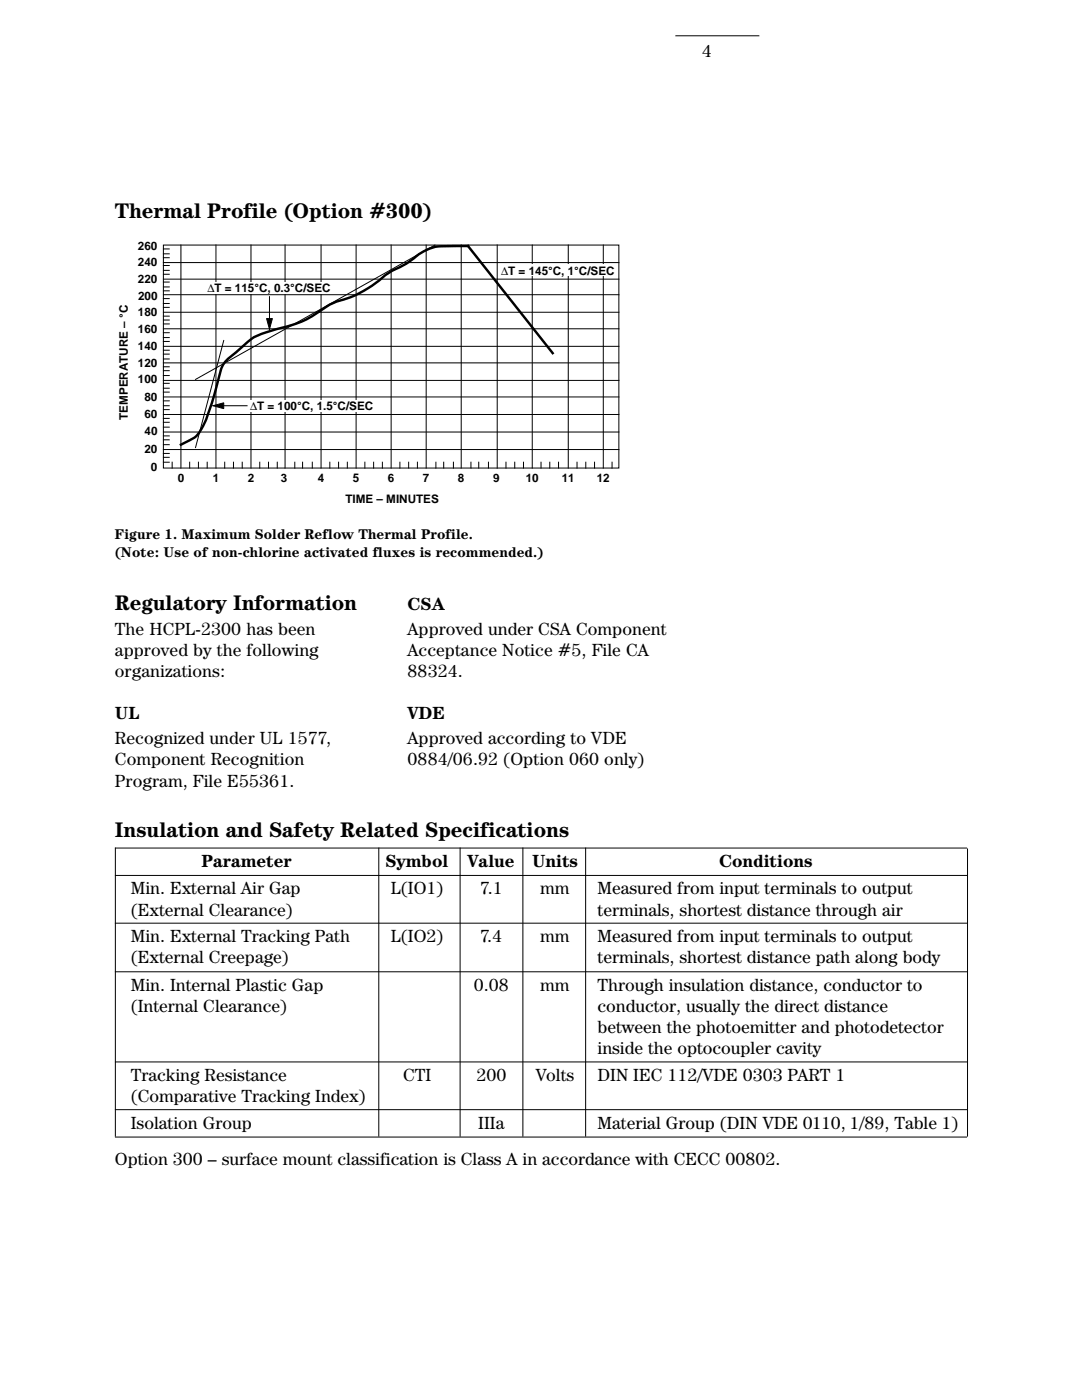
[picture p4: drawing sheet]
<svg xmlns="http://www.w3.org/2000/svg" width="216mm" height="279mm" viewBox="0 0 216 279" stroke-linecap="round" stroke-linejoin="round" font-family="sans-serif">
<defs><g id="words">
<g font-size="4.2">
<text x="22.9" y="43.6">Thermal Profile (Option #300)</text>
<text x="22.9" y="121.7">Regulatory Information</text>
<text x="22.9" y="167">Insulation and Safety Related Specifications</text>
</g>
<g font-size="3.5">
<text x="140.1" y="11.3">4</text>
<text x="81.3" y="121.7">CSA</text>
<text x="22.9" y="126.6">The HCPL-2300 has been</text>
<text x="22.9" y="130.9">approved by the following</text>
<text x="81.3" y="126.6">Approved under CSA Component</text>
<text x="81.3" y="130.9">Acceptance Notice #5, File CA</text>
<text x="22.9" y="135.1">organizations:</text>
<text x="81.3" y="135.1">88324.</text>
<text x="22.9" y="143.6">UL</text>
<text x="81.3" y="143.6">VDE</text>
<text x="22.9" y="148.5">Recognized under UL 1577,</text>
<text x="81.3" y="148.5">Approved according to VDE</text>
<text x="22.9" y="152.8">Component Recognition</text>
<text x="81.3" y="152.8">0884/06.92 (Option 060 only)</text>
<text x="22.9" y="157">Program, File E55361.</text>
<text x="40.2" y="173">Parameter</text>
<text x="76.9" y="173">Symbol</text>
<text x="93.3" y="173">Value</text>
<text x="106.2" y="173">Units</text>
<text x="143.5" y="173">Conditions</text>
<text x="26.1" y="178.5">Min. External Air Gap</text>
<text x="78" y="178.5">L(IO1)</text>
<text x="95.8" y="178.5">7.1</text>
<text x="107.8" y="178.5">mm</text>
<text x="119.2" y="178.5">Measured from input terminals to output</text>
<text x="26.1" y="182.7">(External Clearance)</text>
<text x="119.2" y="182.7">terminals, shortest distance through air</text>
<text x="26.1" y="188">Min. External Tracking Path</text>
<text x="78" y="188">L(IO2)</text>
<text x="95.8" y="188">7.4</text>
<text x="107.8" y="188">mm</text>
<text x="119.2" y="188">Measured from input terminals to output</text>
<text x="26.1" y="192.3">(External Creepage)</text>
<text x="26.1" y="197.7">Min. Internal Plastic Gap</text>
<text x="94.5" y="197.7">0.08</text>
<text x="107.8" y="197.7">mm</text>
<text x="119.2" y="192.3">terminals, shortest distance path along body</text>
<text x="119.2" y="197.7">Through insulation distance, conductor to</text>
<text x="26.1" y="202">(Internal Clearance)</text>
<text x="119.2" y="202">conductor, usually the direct distance</text>
<text x="119.2" y="206.2">between the photoemitter and photodetector</text>
<text x="26.1" y="215.7">Tracking Resistance</text>
<text x="80.4" y="215.7">CTI</text>
<text x="95.1" y="215.7">200</text>
<text x="106.9" y="215.7">Volts</text>
<text x="119.2" y="215.7">DIN IEC 112/VDE 0303 PART 1</text>
<text x="119.2" y="210.4">inside the optocoupler cavity</text>
<text x="26.1" y="220">(Comparative Tracking Index)</text>
<text x="26.1" y="225.2">Isolation Group</text>
<text x="95.4" y="225.2">IIIa</text>
<text x="119.2" y="225.2">Material Group (DIN VDE 0110, 1/89, Table 1)</text>
<text x="22.9" y="232.5">Option 300 – surface mount classification is Class A in accordance with CECC 00802.</text>
</g>
<g font-size="2.8">
<text x="22.9" y="107.6">Figure 1. Maximum Solder Reflow Thermal Profile.</text>
<text x="22.9" y="111.1">(Note: Use of non-chlorine activated fluxes is recommended.)</text>
</g>
<g font-size="2.3">
<text x="27.5" y="53.2">240</text>
<text x="27.5" y="49.9">260</text>
<text x="27.5" y="56.5">220</text>
<text x="27.6" y="59.8">200</text>
<text x="41.4" y="58.3">∆T = 115°C, 0.3°C/SEC</text>
<text x="100" y="54.8">∆T = 145°C, 1°C/SEC</text>
<text x="27.5" y="63.1">180</text>
<text x="27.5" y="66.4">160</text>
<text x="27.5" y="69.9">140</text>
<text x="27.5" y="73.2">120</text>
<text x="27.5" y="76.5">100</text>
<text x="25.5" y="83.8" transform="rotate(-90 25.5 83.8)">TEMPERATURE – °C</text>
<text x="28.8" y="80">80</text>
<text x="28.8" y="83.5">60</text>
<text x="49.9" y="81.8">∆T = 100°C, 1.5°C/SEC</text>
<text x="28.8" y="86.8">40</text>
<text x="28.8" y="90.3">20</text>
<text x="30.1" y="94">0</text>
<text x="35.5" y="96.1">0</text>
<text x="42.4" y="96.1">1</text>
<text x="49.4" y="96.1">2</text>
<text x="56" y="96.1">3</text>
<text x="63.4" y="96.1">4</text>
<text x="68.9" y="100.4">TIME – MINUTES</text>
<text x="70.4" y="96.1">5</text>
<text x="77.4" y="96.1">6</text>
<text x="84.4" y="96.1">7</text>
<text x="91.4" y="96.1">8</text>
<text x="98.4" y="96.1">9</text>
<text x="104.9" y="96.1">10</text>
<text x="112.1" y="96.1">11</text>
<text x="119.1" y="96.1">12</text>
</g>
</g></defs>
<g fill="none" stroke="#000" stroke-width=".2">
<path d="M134.8 7.1h16.7M32.6 48.9h90.9v44.5h-90.9zM32.6 52.4h90.9M32.6 53h1.2M32.6 54h1.2M32.6 54.7h1.2M32.6 55.7h90.9M32.6 56.3h1.2M32.6 57.3h1.2M32.6 58h1.2M32.6 58.8h90.9M32.6 59.6h1.2"/>
<path d="M36.1 48.9v44.5M43.1 48.9v44.5M50.1 48.9v44.5M56.9 48.9v44.5M64.1 48.9v44.5M71.1 48.9v44.5M78 48.9v44.5M85 48.9v44.5M86.8 48.9l-47.8 26.8M92 48.9v44.5M99.2 48.9v44.5M106.2 48.9v44.5"/>
<path d="M113.4 48.9v44.5M120.4 48.9v44.5M32.6 60.6h1.2M32.6 61.3h1.2M32.6 62.3h90.9M32.6 63.1h1.2M32.6 63.9h1.2M32.6 64.6h1.2M32.6 65.6h90.9M32.6 66.4h1.2M32.6 67.4h1.2M32.6 68.1h1.2"/>
<path d="M32.6 69.1h90.9M32.6 69.9h1.2M32.6 70.7h1.2M32.6 71.6h1.2M32.6 72.4h90.9M32.6 73.2h1.2M32.6 74h1.2M32.6 74.9h1.2M32.6 75.9h90.9M32.6 76.5h1.2M32.6 77.5h1.2M32.6 78.3h1.2"/>
<path d="M32.6 79.2h90.9M44.6 68l-5.6 21.3M32.6 80h1.2M32.6 81h1.2M32.6 81.7h1.2M32.6 82.7h90.9M32.6 83.5h1.2M32.6 84.3h1.2M32.6 85.2h1.2M32.6 86.2h90.9M32.6 87h1.2M32.6 87.8h1.2"/>
<path d="M32.6 88.7h1.2M32.6 89.7h90.9M32.6 90.5h1.2M32.6 91.3h1.2M32.6 92.2h1.2M34.4 92.2v1.2M37.8 92.2v1.2M39.6 92.2v1.2M41.3 92.2v1.2M44.8 92.2v1.2M46.6 92.2v1.2M48.3 92.2v1.2"/>
<path d="M51.8 92.2v1.2M53.6 92.2v1.2M55.3 92.2v1.2M58.8 92.2v1.2M60.4 92.2v1.2M62.3 92.2v1.2M65.8 92.2v1.2M67.6 92.2v1.2M69.3 92.2v1.2M72.8 92.2v1.2M74.6 92.2v1.2M76.3 92.2v1.2"/>
<path d="M79.8 92.2v1.2M81.5 92.2v1.2M83.3 92.2v1.2M87 92.2v1.2M88.5 92.2v1.2M90.5 92.2v1.2M94 92.2v1.2M95.5 92.2v1.2M97.5 92.2v1.2M101 92.2v1.2M102.7 92.2v1.2M104.5 92.2v1.2"/>
<path d="M108 92.2v1.2M109.7 92.2v1.2M111.4 92.2v1.2M115.1 92.2v1.2M116.9 92.2v1.2M118.6 92.2v1.2M122.1 92.2v1.2M22.9 169.2h170.1M22.9 174.7h170.1M23 169.2v57.6M75.6 169.2v57.6M91.8 169.2v57.6"/>
<path d="M104.3 169.2v57.6M116.9 169.2v57.6M193.1 169.3v57.5M22.9 184.2h170.1M22.9 193.9h170.1M22.9 211.9h170.1M22.9 221.5h170.1M22.9 226.9h170.1"/>
</g>
<path d="M110.3 70.5l-16.9-21.4h-3.3a10 10 0 0 0-8.2 2.9l-1.9 1.2a14.9 14.9 0 0 0-5 3.3 21.7 21.7 0 0 1-8.1 3.8l-.9 .4a34.1 34.1 0 0 1-7.2 4l-.5 .1a46.9 46.9 0 0 0-7.7 2.6l-3.1 2.5a11 11 0 0 0-3.3 3.5l-.4 1.5a48.6 48.6 0 0 1-3.6 10.7 4.8 4.8 0 0 1-2.9 2.6l-1.2 .5" fill="none" stroke="#000" stroke-width=".49"/>
<path d="M39.8 56.3h24.5v2.3h-24.5z" fill="#fff"/>
<path d="M53.2 63.6h1.2l-.6 2.1zM42.5 81l2.1-.6v1.2z" fill="#000" stroke="#000" stroke-width=".2"/>
<path d="M53.8 59.2v4.6M44.6 81h4.7" fill="none" stroke="#000" stroke-width=".2"/>
<g fill="#fff">
<path d="M49.7 79.8h24.5v2.3h-24.5z"/>
<path d="M99.4 52.8h22.3v2.3h-22.3z"/>
</g>
<path d="M32.6 49.7h1.2M32.6 50.7h1.2M32.6 51.4h1.2" fill="none" stroke="#000" stroke-width=".2"/>
<use href="#words"/>
</svg>
